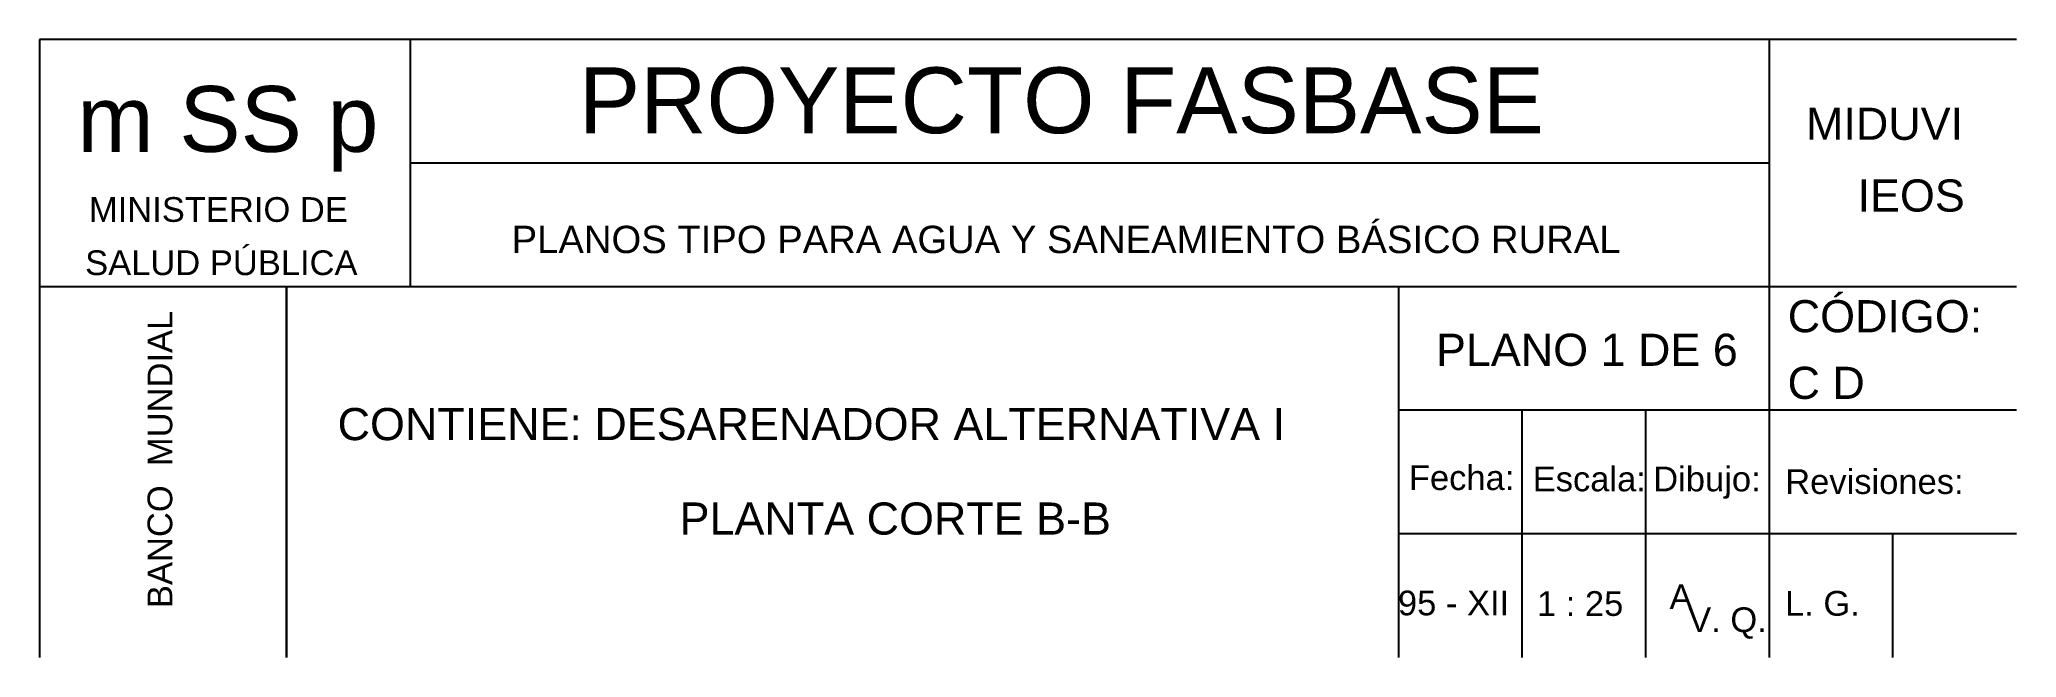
# Model space of a CAD drawing. Header units: metres. Extents: x 2029 to 4131, y 3282 to 4383.
# Drawn here: x 2423.74 to 2431.74, y 4355.27 to 4357.77 of the extents above; entities that cross this region are included whole.
import ezdxf
from ezdxf.enums import TextEntityAlignment as Align

# ---------------------------------------------------------------- set-up
doc = ezdxf.new("R2010")
doc.units = ezdxf.units.M
doc.layers.add('Dibujo', color=7, linetype='Continuous')
doc.styles.add('Annotative', font='arial.ttf')
doc.styles.get("Standard").update_dxf_attribs({"font": 'arial.ttf'})

msp = doc.modelspace()

# ---------------------------------------------------------------- linework, layer by layer
at = {"layer": 'Dibujo', "color": 0, "linetype": 'ByBlock'}
for p, q in [((2423.737568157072, 4357.765397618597), (2423.737568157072, 4355.265395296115)), ((2431.737568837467, 4357.765397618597), (2423.737568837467, 4357.765397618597)), ((2425.237568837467, 4357.765397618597), (2425.237568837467, 4356.765396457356)), ((2430.73757982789, 4355.265397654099), (2430.737579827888, 4357.765397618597)), ((2430.737579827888, 4357.265397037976), (2425.237568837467, 4357.265397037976)), ((2431.737568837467, 4356.765396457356), (2423.737568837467, 4356.765396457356)), ((2424.737568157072, 4356.765396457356), (2424.737568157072, 4355.265395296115)), ((2424.737573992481, 4355.265397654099), (2424.737573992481, 4356.765398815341)), ((2429.237597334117, 4355.265397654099), (2429.237597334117, 4356.765398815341)), ((2431.737568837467, 4356.265395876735), (2429.237597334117, 4356.265395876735)), ((2429.737591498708, 4355.265397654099), (2429.737591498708, 4356.265395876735)), ((2430.237585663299, 4355.265400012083), (2430.237585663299, 4356.265395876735)), ((2431.737568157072, 4355.765395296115), (2429.237597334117, 4355.765395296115)), ((2431.237573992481, 4355.265397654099), (2431.237573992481, 4355.765395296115))]:
    msp.add_line(p, q, dxfattribs=at)

# ---------------------------------------------------------------- texts
for s, height, p in [('PROYECTO FASBASE', 0.2662431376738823, (2425.919840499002, 4357.38639399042)), ('m SS p', 0.2662431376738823, (2423.889849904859, 4357.311021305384)), ('PLANOS TIPO PARA AGUA Y SANEAMIENTO BÁSICO RURAL', 0.1107584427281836, (2425.647951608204, 4356.901318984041))]:
    msp.add_text(s, height=height, dxfattribs=at).set_placement(p)
at = {"layer": 'Dibujo', "color": 0, "linetype": 'ByBlock', "style": 'Annotative'}
for s, p in [('MIDUVI', (2430.886048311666, 4357.35968197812)), ('IEOS', (2431.094523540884, 4357.06933976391)), ('CÓDIGO:', (2430.812044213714, 4356.581033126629)), ('PLANO 1 DE 6', (2429.388515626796, 4356.44522654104)), ('C D', (2430.811233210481, 4356.311431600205)), ('CONTIENE: DESARENADOR ALTERNATIVA I ', (2424.943715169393, 4356.144570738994))]:
    msp.add_text(s, height=0.13, dxfattribs=at).set_placement(p)
at = {"layer": 'Dibujo', "color": 0, "linetype": 'ByBlock'}
for s, p in [('MINISTERIO DE', (2424.461331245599, 4357.027791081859)), ('SALUD PÚBLICA', (2424.473293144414, 4356.812419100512)), ('Fecha:', (2429.49230547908, 4355.942719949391)), ('Escala:', (2430.009021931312, 4355.937596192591)), ('Dibujo:', (2430.485040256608, 4355.937596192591)), ('Revisiones:', (2431.162762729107, 4355.926940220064)), ('95 - XII', (2429.459675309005, 4355.435852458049)), ('1 : 25', (2429.97176803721, 4355.433563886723)), ('A', (2430.380078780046, 4355.460864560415)), ('L. G. ', (2430.971756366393, 4355.434266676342)), ('V. Q.', (2430.568173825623, 4355.368060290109))]:
    msp.add_text(s, height=0.1, dxfattribs=at).set_placement(p, align=Align.CENTER)
msp.add_text('BANCO  MUNDIAL', height=0.1, rotation=90, dxfattribs=at).set_placement((2424.274650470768, 4356.066735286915), align=Align.CENTER)
at = {"layer": 'Dibujo', "color": 0, "linetype": 'ByBlock', "insert": (2426.327663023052, 4355.892419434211), "char_height": 0.13, "width": 2.335651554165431, "attachment_point": 1}
msp.add_mtext('PLANTA CORTE B-B', dxfattribs=at)

doc.saveas('drawing.dxf')
